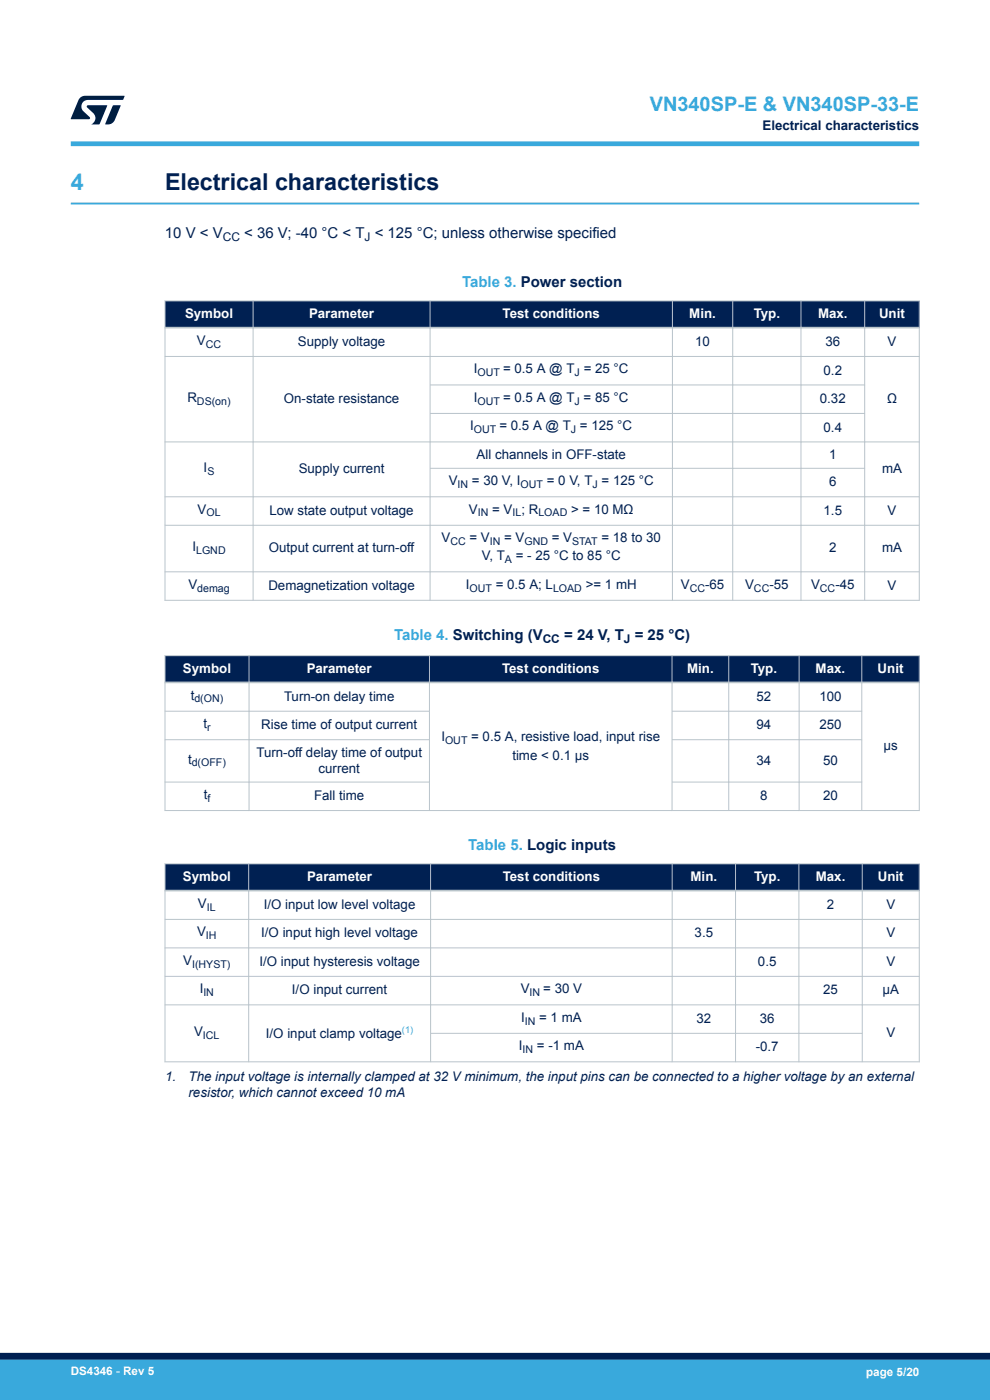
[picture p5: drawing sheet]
<svg xmlns="http://www.w3.org/2000/svg" width="210mm" height="297mm" viewBox="0 0 210 297" stroke-linecap="round" stroke-linejoin="round" font-family="sans-serif">
<defs><g id="words">
<text font-size="4.9" fill="#39a9dc" x="15" y="40.4">4</text>
<text font-size="4.9" fill="#002052" x="35" y="40.4">Electrical characteristics</text>
<text font-size="4.2" fill="#39a9dc" x="137.8" y="23.5">VN340SP-E &amp; VN340SP-33-E</text>
<g font-size="3.2" fill="#002052">
<text x="35" y="50.5">10 V &lt; V</text>
<text x="51.8" y="50.5">&lt; 36 V; -40 °C &lt; T &lt; 125 °C; unless otherwise specified</text>
<text x="119.7" y="135.7">= 24 V, T</text>
<text x="134.6" y="135.7">= 25 °C)</text>
</g>
<g font-size="3.2" fill="#39a9dc">
<text x="98" y="60.8">Table 3. Power section</text>
<text x="83.6" y="135.7">Table 4. Switching (V</text>
<text x="99.3" y="180.3">Table 5. Logic inputs</text>
</g>
<g font-size="2.8" fill="#002052">
<text x="161.7" y="27.5">Electrical characteristics</text>
<text x="41.8" y="73.2">V</text>
<text x="63.2" y="73.4">Supply voltage</text>
<text x="147.5" y="73.4">10</text>
<text x="175.1" y="73.4">36</text>
<text x="188.3" y="73.4">V</text>
<text x="100.5" y="79.2">I</text>
<text x="106.7" y="79.2">= 0.5 A @ T = 25 °C</text>
<text x="174.7" y="79.5">0.2</text>
<text x="39.7" y="85.3">R</text>
<text x="60.2" y="85.5">On-state resistance</text>
<text x="100.5" y="85.3">I</text>
<text x="106.7" y="85.3">= 0.5 A @ T = 85 °C</text>
<text x="173.9" y="85.5">0.32</text>
<text x="188.2" y="85.5">Ω</text>
<text x="99.8" y="91.3">I</text>
<text x="105.9" y="91.3">= 0.5 A @ T = 125 °C</text>
<text x="174.7" y="91.5">0.4</text>
<text x="43.2" y="100.2">I</text>
<text x="63.4" y="100.4">Supply current</text>
<text x="101.1" y="97.4">All channels in OFF-state</text>
<text x="175.9" y="97.4">1</text>
<text x="187.1" y="100.4">mA</text>
<text x="95.2" y="103">V</text>
<text x="100.1" y="103">= 30 V, I</text>
<text x="116" y="103">= 0 V, T = 125 °C</text>
<text x="175.9" y="103.2">6</text>
<text x="41.9" y="109">V</text>
<text x="57.2" y="109.2">Low state output voltage</text>
<text x="99.5" y="109">V</text>
<text x="104.4" y="109">= V ; R</text>
<text x="121.1" y="109">&gt; = 10 MΩ</text>
<text x="174.7" y="109.2">1.5</text>
<text x="188.3" y="109.2">V</text>
<text x="40.8" y="117">I</text>
<text x="57" y="117.2">Output current at turn-off</text>
<text x="93.7" y="115">V</text>
<text x="99.6" y="115">= V</text>
<text x="102.2" y="118.9">V, T</text>
<text x="106.9" y="115">= V</text>
<text x="109.4" y="118.9">= - 25 °C to 85 °C</text>
<text x="117.1" y="115">= V</text>
<text x="127.6" y="115">= 18 to 30</text>
<text x="175.9" y="117.2">2</text>
<text x="187.1" y="117.2">mA</text>
<text x="40" y="124.9">V</text>
<text x="56.9" y="125.1">Demagnetization voltage</text>
<text x="98.8" y="124.9">I</text>
<text x="105.1" y="124.9">= 0.5 A; L</text>
<text x="124.2" y="124.9">&gt;= 1 mH</text>
<text x="144.4" y="124.9">V</text>
<text x="149.6" y="124.9">-65</text>
<text x="158.1" y="124.9">V</text>
<text x="163.2" y="124.9">-55</text>
<text x="172" y="124.9">V</text>
<text x="177.2" y="124.9">-45</text>
<text x="188.3" y="125.1">V</text>
<text x="40.4" y="148.5">t</text>
<text x="60.2" y="148.7">Turn-on delay time</text>
<text x="160.5" y="148.7">52</text>
<text x="173.8" y="148.7">100</text>
<text x="43.1" y="154.5">t</text>
<text x="55.4" y="154.7">Rise time of output current</text>
<text x="160.5" y="154.7">94</text>
<text x="173.8" y="154.7">250</text>
<text x="54.4" y="160.5">Turn-off delay time of output</text>
<text x="93.6" y="157.3">I</text>
<text x="100" y="157.3">= 0.5 A, resistive load, input rise</text>
<text x="108.7" y="161.1">time &lt; 0.1 µs</text>
<text x="187.4" y="159.2">µs</text>
<text x="39.9" y="162">t</text>
<text x="67.6" y="163.9">current</text>
<text x="160.5" y="162.2">34</text>
<text x="174.6" y="162.2">50</text>
<text x="43.2" y="169.5">t</text>
<text x="66.6" y="169.7">Fall time</text>
<text x="161.3" y="169.7">8</text>
<text x="174.6" y="169.7">20</text>
<text x="42" y="192.6">V</text>
<text x="56" y="192.8">I/O input low level voltage</text>
<text x="175.4" y="192.8">2</text>
<text x="188" y="192.8">V</text>
<text x="41.8" y="198.7">V</text>
<text x="55.4" y="198.9">I/O input high level voltage</text>
<text x="147.3" y="198.9">3.5</text>
<text x="188" y="198.9">V</text>
<text x="38.9" y="204.7">V</text>
<text x="55" y="204.9">I/O input hysteresis voltage</text>
<text x="160.8" y="204.9">0.5</text>
<text x="188" y="204.9">V</text>
<text x="42.4" y="210.7">I</text>
<text x="61.9" y="211">I/O input current</text>
<text x="110.5" y="210.7">V</text>
<text x="115.2" y="210.7">= 30 V</text>
<text x="174.6" y="211">25</text>
<text x="187.2" y="211">µA</text>
<text x="41.2" y="219.8">V</text>
<text x="56.4" y="220.2">I/O input clamp voltage</text>
<text x="110.5" y="216.8">I</text>
<text x="114.4" y="216.8">= 1 mA</text>
<text x="147.7" y="217">32</text>
<text x="161.2" y="217">36</text>
<text x="188" y="220">V</text>
<text x="110.1" y="222.8">I</text>
<text x="113.9" y="222.8">= -1 mA</text>
<text x="160.3" y="223.1">-0.7</text>
<text x="35" y="229.3">1.</text>
<text x="40" y="229.3">The input voltage is internally clamped at 32 V minimum, the input pins can be connected to a higher voltage by an external</text>
<text x="40" y="232.7">resistor, which cannot exceed 10 mA</text>
</g>
<g font-size="2.8" fill="#fff">
<text x="39.2" y="67.4">Symbol</text>
<text x="65.6" y="67.4">Parameter</text>
<text x="106.6" y="67.4">Test conditions</text>
<text x="146.2" y="67.4">Min.</text>
<text x="159.9" y="67.4">Typ.</text>
<text x="173.5" y="67.4">Max.</text>
<text x="186.5" y="67.4">Unit</text>
<text x="38.8" y="142.7">Symbol</text>
<text x="65.1" y="142.7">Parameter</text>
<text x="106.5" y="142.7">Test conditions</text>
<text x="145.7" y="142.7">Min.</text>
<text x="159.3" y="142.7">Typ.</text>
<text x="173" y="142.7">Max.</text>
<text x="186.2" y="142.7">Unit</text>
<text x="38.8" y="186.9">Symbol</text>
<text x="65.1" y="186.9">Parameter</text>
<text x="106.6" y="186.9">Test conditions</text>
<text x="146.5" y="186.9">Min.</text>
<text x="159.9" y="186.9">Typ.</text>
<text x="173" y="186.9">Max.</text>
<text x="186.2" y="186.9">Unit</text>
</g>
<g font-size="2.5" fill="#002052">
<text x="47.3" y="51.1">CC</text>
<text x="77.3" y="51.1">J</text>
<text x="115.1" y="136.3">CC</text>
<text x="132.3" y="136.3">J</text>
</g>
<g font-size="2.5" fill="#fff">
<text x="15" y="291.6">DS4346 - Rev 5</text>
<text x="183.7" y="291.9">page 5/20</text>
</g>
<g font-size="2.3" fill="#002052">
<text x="43.7" y="73.8">CC</text>
<text x="101.3" y="79.8">OUT</text>
<text x="121.9" y="79.8">J</text>
<text x="41.8" y="85.8">DS(on)</text>
<text x="101.3" y="85.8">OUT</text>
<text x="121.9" y="85.8">J</text>
<text x="100.5" y="91.9">OUT</text>
<text x="121.1" y="91.9">J</text>
<text x="44" y="100.7">S</text>
<text x="97.1" y="103.5">IN</text>
<text x="110.4" y="103.5">OUT</text>
<text x="125.7" y="103.5">J</text>
<text x="43.8" y="109.6">OL</text>
<text x="101.4" y="109.6">IN</text>
<text x="108.7" y="109.6">IL</text>
<text x="114.2" y="109.6">LOAD</text>
<text x="41.6" y="117.5">LGND</text>
<text x="95.5" y="115.6">CC</text>
<text x="103.9" y="115.6">IN</text>
<text x="107.1" y="119.4">A</text>
<text x="111.3" y="115.6">GND</text>
<text x="121.4" y="115.6">STAT</text>
<text x="41.8" y="125.5">demag</text>
<text x="99.6" y="125.5">OUT</text>
<text x="117.3" y="125.5">LOAD</text>
<text x="146.3" y="125.5">CC</text>
<text x="159.9" y="125.5">CC</text>
<text x="173.9" y="125.5">CC</text>
<text x="41.2" y="149">d(ON)</text>
<text x="43.9" y="155.1">r</text>
<text x="94.4" y="157.9">OUT</text>
<text x="40.7" y="162.6">d(OFF)</text>
<text x="44" y="170.1">f</text>
<text x="43.9" y="193.2">IL</text>
<text x="43.7" y="199.2">IH</text>
<text x="40.7" y="205.3">I(HYST)</text>
<text x="43.1" y="211.3">IN</text>
<text x="112.3" y="211.3">IN</text>
<text x="43.1" y="220.4">ICL</text>
<text x="111.3" y="217.4">IN</text>
<text x="110.9" y="223.4">IN</text>
</g>
<text font-size="2" fill="#39a9dc" x="85.3" y="219.2">(1)</text>
</g></defs>
<path d="M15 43.2h180" fill="none" stroke="#39a9dc" stroke-width=".4"/>
<g fill="#002052">
<path d="M35 63.8h160v5.7h-160z" fill-rule="evenodd"/>
<path d="M35 63.8h160v5.7h-160z" fill-rule="evenodd"/>
</g>
<g fill="none" stroke="#b9c4ca" stroke-width=".21">
<path d="M34.9 63.8h160.2M34.9 75.6h160.2M35 63.7v63.8M53.7 63.7v63.8M91.2 63.7v63.8M142.6 63.7v63.8M155.4 63.7v63.8M169.9 63.7v63.8M183.4 63.7v63.8M195 63.7v63.8M34.9 93.7h160.2M91.2 81.7h92.3"/>
<path d="M91.2 87.7h92.3M91.2 99.3h92.3M34.9 105.4h160.2M34.9 111.4h160.2M34.9 121.3h160.2M34.9 127.4h160.2"/>
</g>
<path d="M34.9 69.5h160.2" fill="none" stroke="#b9c4ca" stroke-width=".35"/>
<g fill="#002052">
<path d="M35 139.1h160v5.7h-160z" fill-rule="evenodd"/>
<path d="M35 139.1h160v5.7h-160z" fill-rule="evenodd"/>
</g>
<g fill="none" stroke="#b9c4ca" stroke-width=".21">
<path d="M34.9 139.1h160.2M35 139v33.1M52.8 139v33.1M91.1 139v33.1M142.6 139v33.1M154.6 139v33.1M169.5 139v33.1M182.8 139v33.1M195 139v33.1M34.9 150.9h56.3M34.9 156.9h56.3M142.6 150.9h40.3"/>
<path d="M142.6 156.9h40.3M34.9 172h160.2M34.9 165.9h56.3M142.6 165.9h40.3"/>
</g>
<path d="M34.9 144.8h160.2" fill="none" stroke="#b9c4ca" stroke-width=".35"/>
<g fill="#002052">
<path d="M35 183.3h160v5.6h-160z" fill-rule="evenodd"/>
<path d="M35 183.3h160v5.6h-160z" fill-rule="evenodd"/>
</g>
<g fill="none" stroke="#b9c4ca" stroke-width=".21">
<path d="M34.9 183.3h160.2M34.9 195h160.2M35 183.2v42.2M52.8 183.2v42.2M91.3 183.2v42.2M142.6 183.2v42.2M156 183.2v42.2M169.5 183.2v42.2M182.9 183.2v42.2M195 183.2v42.2M34.9 201.1h160.2M34.9 207.1h160.2"/>
<path d="M34.9 213.2h160.2M91.3 219.2h91.7M34.9 225.3h160.2"/>
</g>
<path d="M34.9 188.9h160.2" fill="none" stroke="#b9c4ca" stroke-width=".35"/>
<path d="M15 30.5h180" fill="none" stroke="#39a9dc" stroke-width="1"/>
<g fill="#001e41">
<path d="M17.1 20.7l.9-.4 8.4 .1-.3 .8h-7.4a1.4 1.4 0 0 0-1.3 .8 1.4 1.4 0 0 0 .2 1.5l1.4 1.3v.4l-4 .1 1.6-4.1z"/>
<path d="M24 22.4h1.6l-1.3 3.1a1.54 1.54 0 0 1-1.4 .9l-.6-.1z"/>
<path d="M18.5 22.4h4.2l-1.6 4h-1.7a1.48 1.48 0 0 0 .4-2.4l-1.3-1.2z"/>
</g>
<g fill="#39a9dc">
<path d="M0 288.4h210v8.6h-210z" fill-rule="evenodd"/>
<path d="M-.1 288.4h210.2v4.4h-210.2z" fill-rule="evenodd"/>
</g>
<path d="M0 287.7h210" fill="none" stroke="#002052" stroke-width="1.4"/>
<use href="#words"/>
</svg>
